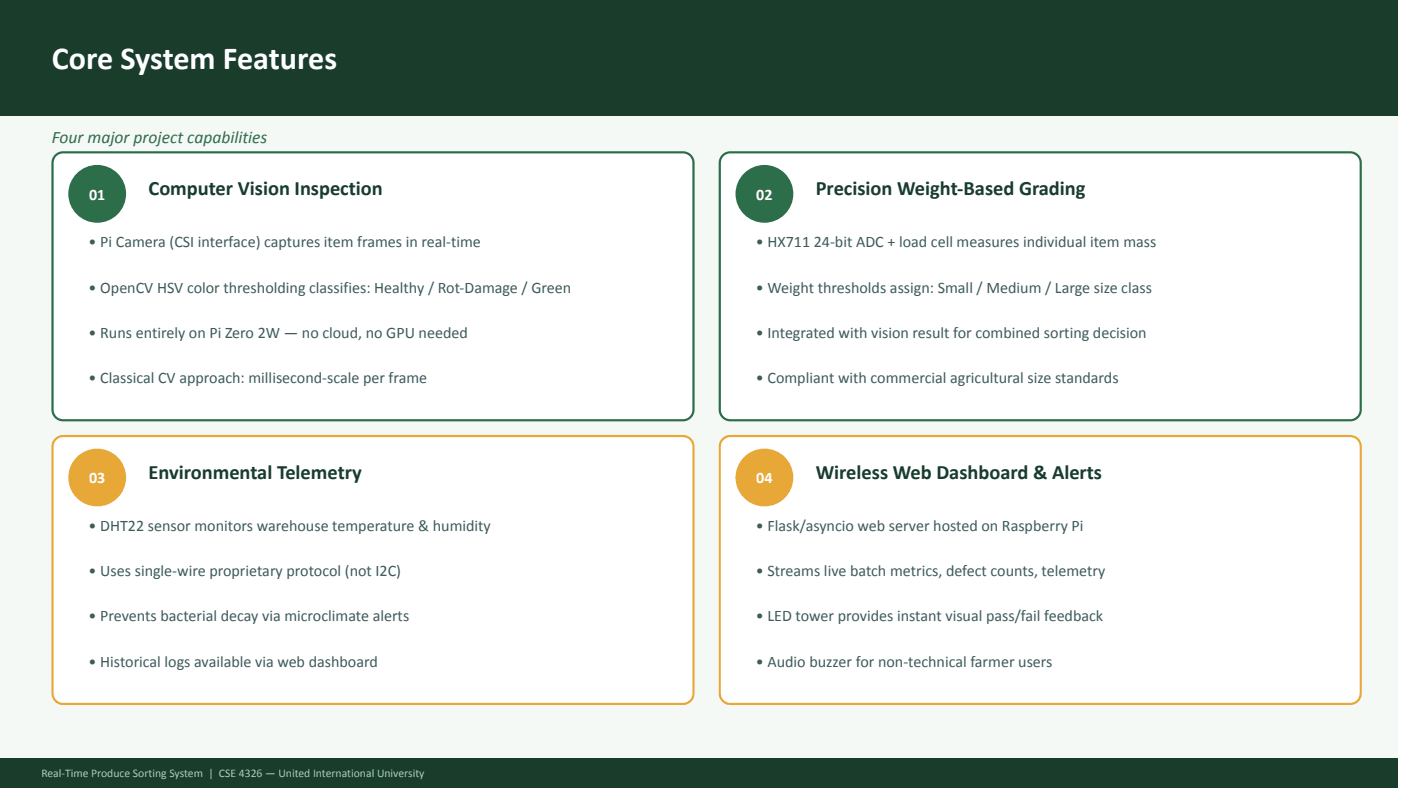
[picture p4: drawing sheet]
<svg xmlns="http://www.w3.org/2000/svg" width="339mm" height="190mm" viewBox="0 0 339 190" stroke-linecap="round" stroke-linejoin="round" font-family="sans-serif">
<defs><g id="words">
<text font-size="7.8" fill="#fff" x="12.5" y="16.8">Core System Features</text>
<g font-size="4.9" fill="#1a3c2b">
<text x="35.9" y="47.2">Computer Vision Inspection</text>
<text x="197.2" y="47.2">Precision Weight-Based Grading</text>
<text x="35.9" y="115.8">Environmental Telemetry</text>
<text x="197.2" y="115.8">Wireless Web Dashboard &amp; Alerts</text>
</g>
<text font-size="4.2" fill="#2c6e49" x="12.5" y="34.5">Four major project capabilities</text>
<g font-size="3.9" fill="#fff">
<text x="21.5" y="48.3">01</text>
<text x="182.8" y="48.3">02</text>
<text x="21.5" y="116.8">03</text>
<text x="182.8" y="116.8">04</text>
</g>
<g font-size="3.9" fill="#3d5a5e">
<text x="21.4" y="59.8">• Pi Camera (CSI interface) captures item frames in real-time</text>
<text x="182.7" y="59.8">• HX711 24-bit ADC + load cell measures individual item mass</text>
<text x="21.4" y="70.7">• OpenCV HSV color thresholding classifies: Healthy / Rot-Damage / Green</text>
<text x="182.7" y="70.7">• Weight thresholds assign: Small / Medium / Large size class</text>
<text x="21.4" y="81.7">• Runs entirely on Pi Zero 2W — no cloud, no GPU needed</text>
<text x="182.7" y="81.7">• Integrated with vision result for combined sorting decision</text>
<text x="21.4" y="92.6">• Classical CV approach: millisecond-scale per frame</text>
<text x="182.7" y="92.6">• Compliant with commercial agricultural size standards</text>
<text x="21.4" y="128.4">• DHT22 sensor monitors warehouse temperature &amp; humidity</text>
<text x="182.7" y="128.4">• Flask/asyncio web server hosted on Raspberry Pi</text>
<text x="21.4" y="139.3">• Uses single-wire proprietary protocol (not I2C)</text>
<text x="182.7" y="139.3">• Streams live batch metrics, defect counts, telemetry</text>
<text x="21.4" y="150.2">• Prevents bacterial decay via microclimate alerts</text>
<text x="182.7" y="150.2">• LED tower provides instant visual pass/fail feedback</text>
<text x="21.4" y="161.2">• Historical logs available via web dashboard</text>
<text x="182.7" y="161.2">• Audio buzzer for non-technical farmer users</text>
</g>
<text font-size="2.8" fill="#a8d5b5" x="10" y="188">Real-Time Produce Sorting System | CSE 4326 — United International University</text>
</g></defs>
<path d="M0 0h337.8v190.5h-337.8z" fill-rule="evenodd" fill="#f4f9f6"/>
<g fill="#1a3c2b">
<path d="M0 0h337.8v27.9h-337.8z" fill-rule="evenodd"/>
<path d="M0 183.4h337.8v7.1h-337.8z" fill-rule="evenodd"/>
</g>
<path d="M13.7 37.4l1-.5 .5-.1h149.9a2.54 2.54 0 0 1 2.5 2.6v59.7a2.54 2.54 0 0 1-2.5 2.5h-149.9a2.54 2.54 0 0 1-2.5-2.5v-59.7a2.54 2.54 0 0 1 1-2z" fill-rule="evenodd" fill="#fff"/>
<path d="M13.7 37.4l1-.5 .5-.1h149.9a2.54 2.54 0 0 1 2.5 2.6v59.7a2.54 2.54 0 0 1-2.5 2.5h-149.9a2.54 2.54 0 0 1-2.5-2.5v-59.7a2.54 2.54 0 0 1 1-2z" fill="none" stroke="#2c6e49" stroke-width=".53"/>
<circle cx="23.5" cy="46.9" r="7" fill="#2c6e49"/>
<path d="M174.5 37.8a2.54 2.54 0 0 1 2-1h149.9a2.54 2.54 0 0 1 2.5 2.6v59.7a2.54 2.54 0 0 1-2.5 2.5h-149.9a2.54 2.54 0 0 1-2.5-2.5v-59.7l.1-.6z" fill-rule="evenodd" fill="#fff"/>
<path d="M174.5 37.8a2.54 2.54 0 0 1 2-1h149.9a2.54 2.54 0 0 1 2.5 2.6v59.7a2.54 2.54 0 0 1-2.5 2.5h-149.9a2.54 2.54 0 0 1-2.5-2.5v-59.7l.1-.6z" fill="none" stroke="#2c6e49" stroke-width=".53"/>
<circle cx="184.8" cy="46.9" r="7" fill="#2c6e49"/>
<path d="M13.3 106.4a2.54 2.54 0 0 1 1.9-1h149.9a2.54 2.54 0 0 1 2.5 2.6v59.6a2.54 2.54 0 0 1-2.5 2.6h-149.9a2.54 2.54 0 0 1-2.5-2.6v-59.6l.1-.6z" fill-rule="evenodd" fill="#fff"/>
<path d="M13.3 106.4a2.54 2.54 0 0 1 1.9-1h149.9a2.54 2.54 0 0 1 2.5 2.6v59.6a2.54 2.54 0 0 1-2.5 2.6h-149.9a2.54 2.54 0 0 1-2.5-2.6v-59.6l.1-.6z" fill="none" stroke="#e8a838" stroke-width=".53"/>
<circle cx="23.5" cy="115.4" r="7" fill="#e8a838"/>
<path d="M174.5 106.4a2.54 2.54 0 0 1 2-1h149.9a2.54 2.54 0 0 1 2.5 2.6v59.6a2.54 2.54 0 0 1-2.5 2.6h-149.9a2.54 2.54 0 0 1-2.5-2.6v-59.6l.1-.6z" fill-rule="evenodd" fill="#fff"/>
<path d="M174.5 106.4a2.54 2.54 0 0 1 2-1h149.9a2.54 2.54 0 0 1 2.5 2.6v59.6a2.54 2.54 0 0 1-2.5 2.6h-149.9a2.54 2.54 0 0 1-2.5-2.6v-59.6l.1-.6z" fill="none" stroke="#e8a838" stroke-width=".53"/>
<circle cx="184.8" cy="115.4" r="7" fill="#e8a838"/>
<use href="#words"/>
</svg>
